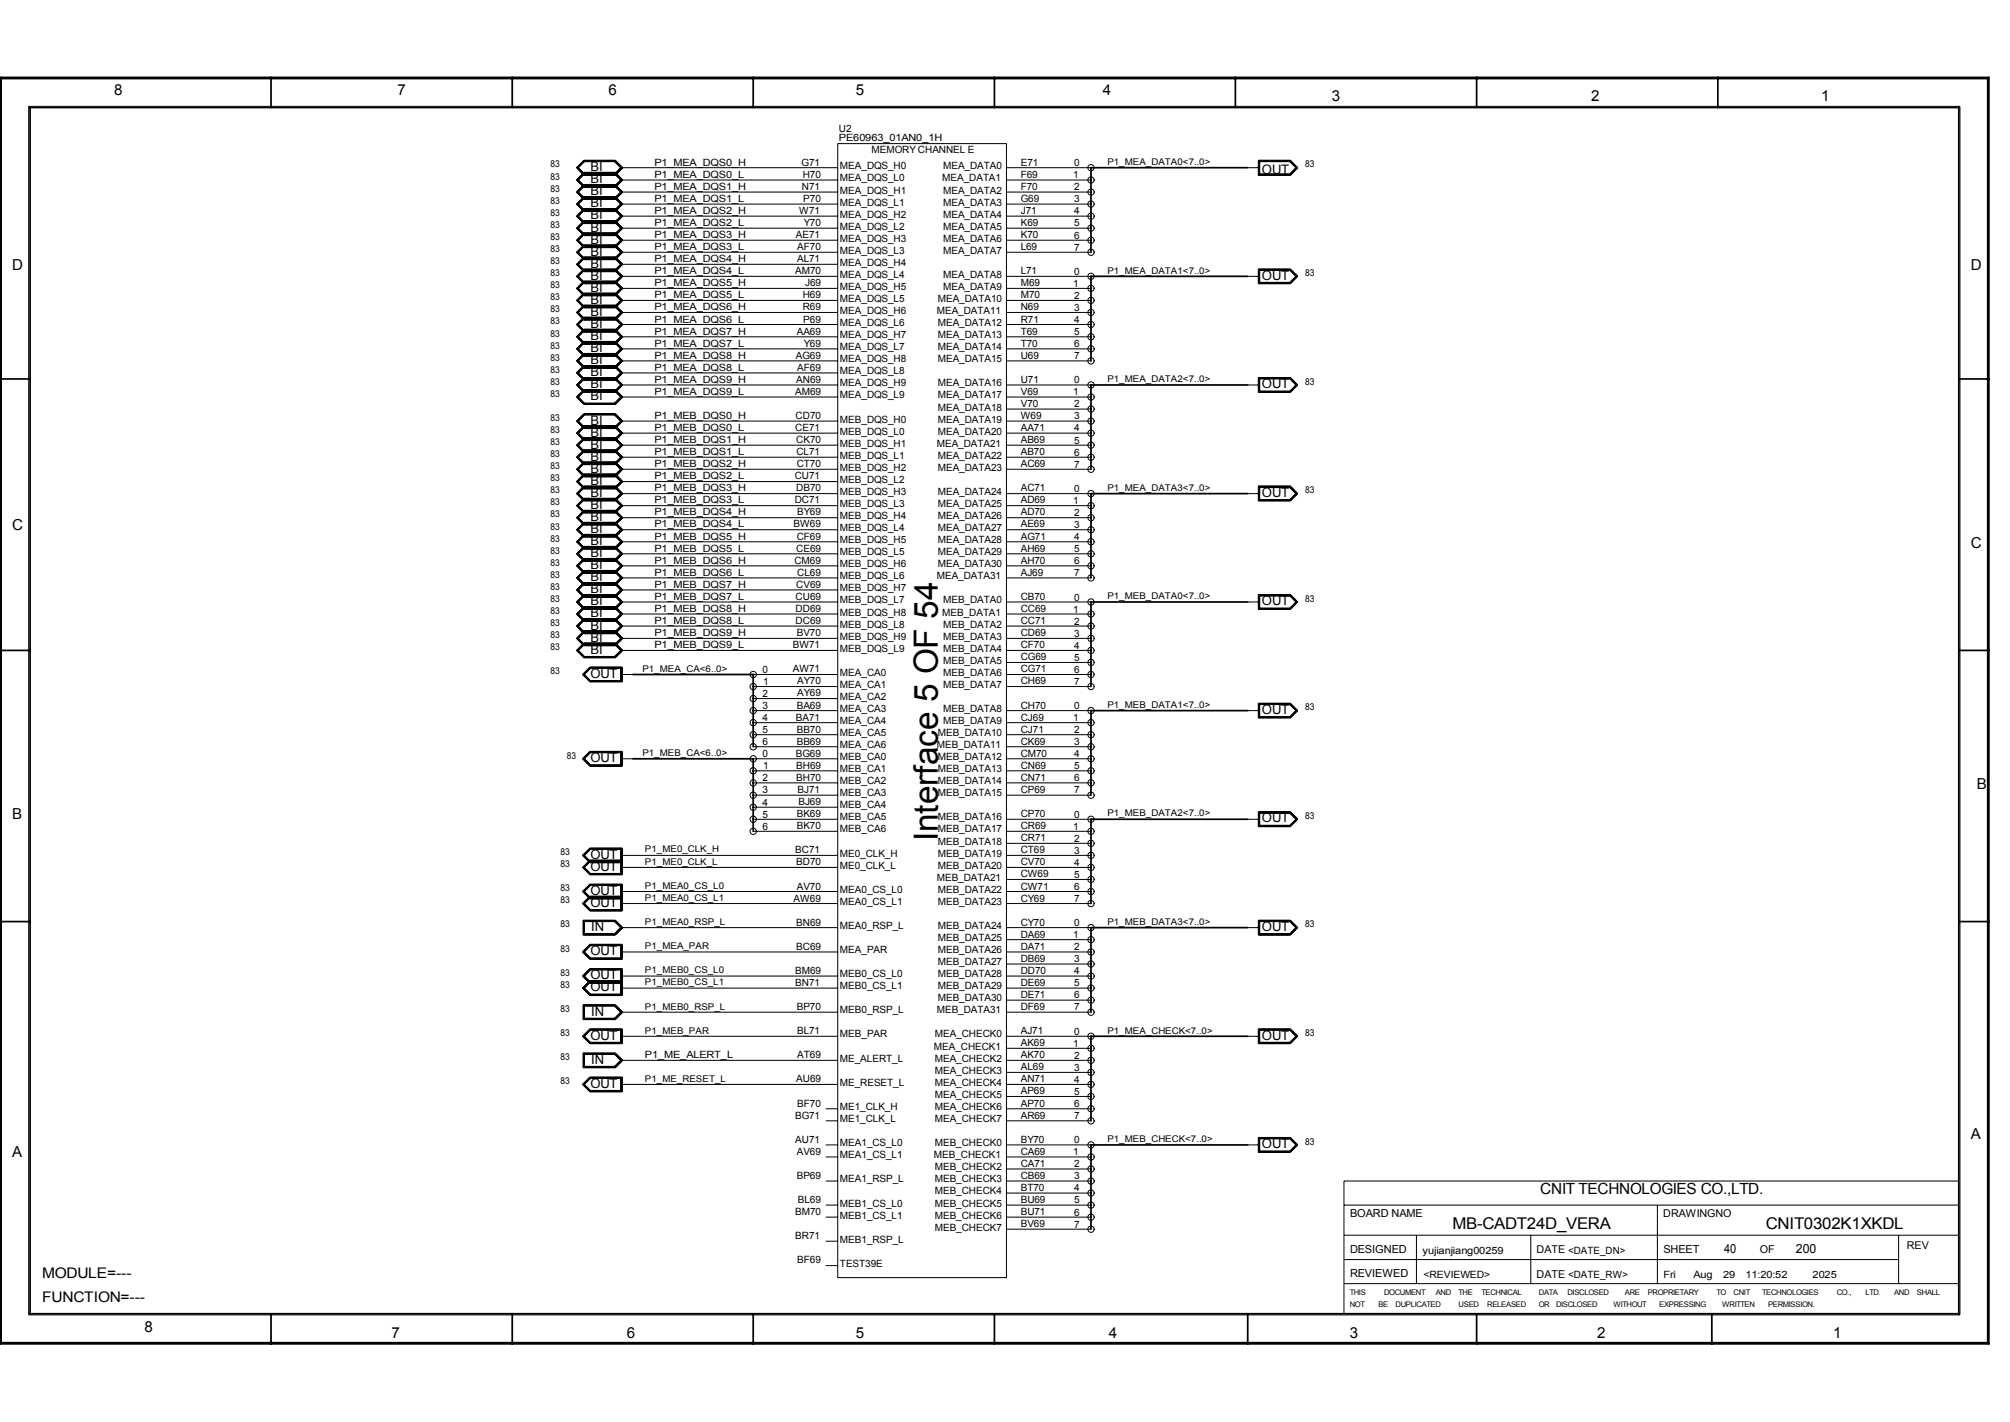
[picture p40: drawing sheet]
<svg xmlns="http://www.w3.org/2000/svg" width="297mm" height="210mm" viewBox="0 0 297 210" stroke-linecap="round" stroke-linejoin="round" font-family="sans-serif">
<defs><g id="words">
<text font-size="4.9" x="138.6" y="124.2" transform="rotate(-90 138.6 124.2)">Interface 5 OF 54</text>
<g font-size="2.4">
<text x="214.6" y="181.5">MB-CADT24D_VERA</text>
<text x="260.9" y="181.5">CNIT0302K1XKDL</text>
</g>
<text font-size="2.3" x="227.6" y="176.3">CNIT TECHNOLOGIES CO.,LTD.</text>
<g font-size="2.2">
<text x="16.9" y="14.1">8</text>
<text x="58.8" y="14.1">7</text>
<text x="89.9" y="14.1">6</text>
<text x="126.4" y="14.1">5</text>
<text x="163" y="14.1">4</text>
<text x="196.8" y="15">3</text>
<text x="235.1" y="15">2</text>
<text x="269.1" y="15">1</text>
<text x="1.8" y="39.9">D</text>
<text x="291.2" y="39.9">D</text>
<text x="1.8" y="78.2">C</text>
<text x="291.2" y="80.9">C</text>
<text x="292.1" y="116.5">B</text>
<text x="1.8" y="121">B</text>
<text x="1.8" y="170.8">A</text>
<text x="291.2" y="168.2">A</text>
<text x="6.2" y="188.7">MODULE=---</text>
<text x="6.2" y="192.2">FUNCTION=---</text>
<text x="21.3" y="196.6">8</text>
<text x="57.9" y="197.5">7</text>
<text x="92.6" y="197.5">6</text>
<text x="126.4" y="197.5">5</text>
<text x="163.9" y="197.5">4</text>
<text x="199.5" y="197.5">3</text>
<text x="236" y="197.5">2</text>
<text x="270.9" y="197.5">1</text>
</g>
<g font-size="1.9">
<text x="87.2" y="27.1">BI</text>
<text x="87.2" y="25.3">BI</text>
<text x="87.2" y="28.8">BI</text>
<text x="186.5" y="25.7">OUT</text>
<text x="87.2" y="34.2">BI</text>
<text x="87.2" y="30.6">BI</text>
<text x="87.2" y="32.4">BI</text>
<text x="87.2" y="36">BI</text>
<text x="87.2" y="37.8">BI</text>
<text x="87.2" y="41.3">BI</text>
<text x="87.2" y="39.5">BI</text>
<text x="186.5" y="41.3">OUT</text>
<text x="87.2" y="44.9">BI</text>
<text x="87.2" y="43.1">BI</text>
<text x="87.2" y="46.7">BI</text>
<text x="87.2" y="52">BI</text>
<text x="87.2" y="48.4">BI</text>
<text x="87.2" y="50.2">BI</text>
<text x="87.2" y="53.8">BI</text>
<text x="87.2" y="59.1">BI</text>
<text x="87.2" y="55.5">BI</text>
<text x="87.2" y="57.4">BI</text>
<text x="186.5" y="57.4">OUT</text>
<text x="87.2" y="62.7">BI</text>
<text x="87.2" y="64.5">BI</text>
<text x="87.2" y="66.3">BI</text>
<text x="87.2" y="71.6">BI</text>
<text x="87.2" y="68">BI</text>
<text x="87.2" y="69.8">BI</text>
<text x="87.2" y="75.1">BI</text>
<text x="87.2" y="76.9">BI</text>
<text x="87.2" y="73.4">BI</text>
<text x="186.5" y="73.4">OUT</text>
<text x="87.2" y="82.3">BI</text>
<text x="87.2" y="78.7">BI</text>
<text x="87.2" y="80.5">BI</text>
<text x="87.2" y="89.4">BI</text>
<text x="87.2" y="85.9">BI</text>
<text x="87.2" y="84.1">BI</text>
<text x="87.2" y="87.6">BI</text>
<text x="186.5" y="89.4">OUT</text>
<text x="87.2" y="93">BI</text>
<text x="87.2" y="91.2">BI</text>
<text x="87.2" y="94.7">BI</text>
<text x="87.2" y="96.5">BI</text>
<text x="87.2" y="100.1">OUT</text>
<text x="186.5" y="105.5">OUT</text>
<text x="87.2" y="112.6">OUT</text>
<text x="186.5" y="121.5">OUT</text>
<text x="87.2" y="128.6">OUT</text>
<text x="87.2" y="126.8">OUT</text>
<text x="87.2" y="133.9">OUT</text>
<text x="87.2" y="132.2">OUT</text>
<text x="87.4" y="137.5">IN</text>
<text x="186.5" y="137.5">OUT</text>
<text x="87.2" y="141.1">OUT</text>
<text x="87.2" y="146.4">OUT</text>
<text x="87.2" y="144.6">OUT</text>
<text x="87.4" y="150">IN</text>
<text x="87.2" y="153.5">OUT</text>
<text x="186.5" y="153.5">OUT</text>
<text x="87.2" y="160.7">OUT</text>
<text x="87.4" y="157.1">IN</text>
<text x="186.5" y="169.5">OUT</text>
<text x="254.7" y="185">40</text>
<text x="265.4" y="185">200</text>
</g>
<g font-size="1.6">
<text x="199.5" y="179.7">BOARD NAME</text>
<text x="245.8" y="179.7">DRAWINGNO</text>
<text x="199.5" y="185.1">DESIGNED</text>
<text x="227.1" y="185.1">DATE &lt;DATE_DN&gt;</text>
<text x="245.8" y="185">SHEET</text>
<text x="260" y="185.1">OF</text>
<text x="281.7" y="184.4">REV</text>
<text x="199.5" y="188.6">REVIEWED</text>
<text x="227.1" y="188.7">DATE &lt;DATE_RW&gt;</text>
</g>
<g font-size="1.5">
<text x="123.9" y="19.4">U2</text>
<text x="124" y="20.8">PE60963_01AN0_1H</text>
<text x="128.8" y="22.5">MEMORY CHANNEL E</text>
<text x="96.7" y="28">P1_MEA_DQS1_H</text>
<text x="96.7" y="29.8">P1_MEA_DQS1_L</text>
<text x="96.7" y="26.3">P1_MEA_DQS0_L</text>
<text x="96.7" y="24.5">P1_MEA_DQS0_H</text>
<text x="118.4" y="24.5">G71</text>
<text x="118.5" y="28">N71</text>
<text x="118.6" y="26.3">H70</text>
<text x="118.7" y="29.8">P70</text>
<text x="124.1" y="28.6">MEA_DQS_H1</text>
<text x="124.1" y="26.8">MEA_DQS_L0</text>
<text x="124.1" y="25">MEA_DQS_H0</text>
<text x="139.2" y="26.8">MEA_DATA1</text>
<text x="139.4" y="28.6">MEA_DATA2</text>
<text x="139.4" y="25">MEA_DATA0</text>
<text x="150.8" y="24.5">E71</text>
<text x="150.8" y="26.3">F69</text>
<text x="150.8" y="28">F70</text>
<text x="150.8" y="29.8">G69</text>
<text x="158.6" y="26.3">1</text>
<text x="158.7" y="29.9">3</text>
<text x="158.7" y="24.6">0</text>
<text x="158.7" y="28.1">2</text>
<text x="96.7" y="35.2">P1_MEA_DQS3_H</text>
<text x="96.7" y="33.4">P1_MEA_DQS2_L</text>
<text x="96.7" y="31.6">P1_MEA_DQS2_H</text>
<text x="117.6" y="35.2">AE71</text>
<text x="118.1" y="31.6">W71</text>
<text x="118.8" y="33.4">Y70</text>
<text x="124.1" y="35.7">MEA_DQS_H3</text>
<text x="124.1" y="33.9">MEA_DQS_L2</text>
<text x="124.1" y="32.1">MEA_DQS_H2</text>
<text x="124.1" y="30.4">MEA_DQS_L1</text>
<text x="139.4" y="35.7">MEA_DATA6</text>
<text x="139.4" y="33.9">MEA_DATA5</text>
<text x="139.4" y="32.1">MEA_DATA4</text>
<text x="139.4" y="30.4">MEA_DATA3</text>
<text x="150.8" y="31.6">J71</text>
<text x="150.8" y="33.4">K69</text>
<text x="150.8" y="35.2">K70</text>
<text x="158.7" y="35.2">6</text>
<text x="158.7" y="33.4">5</text>
<text x="158.7" y="31.7">4</text>
<text x="96.7" y="40.5">P1_MEA_DQS4_L</text>
<text x="96.7" y="38.7">P1_MEA_DQS4_H</text>
<text x="96.7" y="37">P1_MEA_DQS3_L</text>
<text x="117.5" y="40.5">AM70</text>
<text x="117.8" y="38.7">AL71</text>
<text x="117.8" y="37">AF70</text>
<text x="124.1" y="41">MEA_DQS_L4</text>
<text x="124.1" y="39.2">MEA_DQS_H4</text>
<text x="124.1" y="37.5">MEA_DQS_L3</text>
<text x="139.4" y="41">MEA_DATA8</text>
<text x="139.4" y="37.5">MEA_DATA7</text>
<text x="150.8" y="37">L69</text>
<text x="150.8" y="40.5">L71</text>
<text x="158.7" y="40.6">0</text>
<text x="158.7" y="37">7</text>
<text x="96.7" y="44.1">P1_MEA_DQS5_L</text>
<text x="96.7" y="45.9">P1_MEA_DQS6_H</text>
<text x="96.7" y="42.3">P1_MEA_DQS5_H</text>
<text x="96.7" y="47.6">P1_MEA_DQS6_L</text>
<text x="118.6" y="44.1">H69</text>
<text x="118.6" y="45.9">R69</text>
<text x="118.7" y="47.6">P69</text>
<text x="119" y="42.3">J69</text>
<text x="124.1" y="46.4">MEA_DQS_H6</text>
<text x="124.1" y="44.6">MEA_DQS_L5</text>
<text x="124.1" y="42.8">MEA_DQS_H5</text>
<text x="138.4" y="46.4">MEA_DATA11</text>
<text x="138.6" y="44.6">MEA_DATA10</text>
<text x="139.4" y="42.8">MEA_DATA9</text>
<text x="150.8" y="42.3">M69</text>
<text x="150.8" y="44.1">M70</text>
<text x="150.8" y="45.9">N69</text>
<text x="150.8" y="47.6">R71</text>
<text x="158.6" y="42.4">1</text>
<text x="158.7" y="47.7">4</text>
<text x="158.7" y="45.9">3</text>
<text x="158.7" y="44.2">2</text>
<text x="96.7" y="53">P1_MEA_DQS8_H</text>
<text x="96.7" y="51.2">P1_MEA_DQS7_L</text>
<text x="96.7" y="49.4">P1_MEA_DQS7_H</text>
<text x="117.6" y="53">AG69</text>
<text x="117.7" y="49.4">AA69</text>
<text x="118.8" y="51.2">Y69</text>
<text x="124.1" y="53.5">MEA_DQS_H8</text>
<text x="124.1" y="51.7">MEA_DQS_L7</text>
<text x="124.1" y="50">MEA_DQS_H7</text>
<text x="124.1" y="48.2">MEA_DQS_L6</text>
<text x="138.6" y="53.5">MEA_DATA15</text>
<text x="138.6" y="51.7">MEA_DATA14</text>
<text x="138.6" y="50">MEA_DATA13</text>
<text x="138.6" y="48.2">MEA_DATA12</text>
<text x="150.8" y="49.4">T69</text>
<text x="150.8" y="51.2">T70</text>
<text x="150.8" y="53">U69</text>
<text x="158.7" y="53">7</text>
<text x="158.7" y="51.3">6</text>
<text x="158.7" y="49.5">5</text>
<text x="96.7" y="58.3">P1_MEA_DQS9_L</text>
<text x="96.7" y="56.5">P1_MEA_DQS9_H</text>
<text x="96.7" y="54.7">P1_MEA_DQS8_L</text>
<text x="117.5" y="58.3">AM69</text>
<text x="117.6" y="56.5">AN69</text>
<text x="117.8" y="54.7">AF69</text>
<text x="124.1" y="58.8">MEA_DQS_L9</text>
<text x="124.1" y="57.1">MEA_DQS_H9</text>
<text x="124.1" y="55.3">MEA_DQS_L8</text>
<text x="138.6" y="58.8">MEA_DATA17</text>
<text x="138.6" y="57.1">MEA_DATA16</text>
<text x="150.8" y="56.5">U71</text>
<text x="150.8" y="58.3">V69</text>
<text x="158.6" y="58.4">1</text>
<text x="158.7" y="56.6">0</text>
<text x="96.7" y="61.9">P1_MEB_DQS0_H</text>
<text x="96.7" y="65.5">P1_MEB_DQS1_H</text>
<text x="96.7" y="63.7">P1_MEB_DQS0_L</text>
<text x="117.5" y="63.7">CE71</text>
<text x="117.6" y="61.9">CD70</text>
<text x="117.6" y="65.5">CK70</text>
<text x="124.1" y="66">MEB_DQS_H1</text>
<text x="124.1" y="64.2">MEB_DQS_L0</text>
<text x="124.1" y="62.4">MEB_DQS_H0</text>
<text x="138.4" y="66">MEA_DATA21</text>
<text x="138.6" y="64.2">MEA_DATA20</text>
<text x="138.6" y="62.4">MEA_DATA19</text>
<text x="138.6" y="60.6">MEA_DATA18</text>
<text x="150.8" y="60.1">V70</text>
<text x="150.8" y="61.9">W69</text>
<text x="150.8" y="63.7">AA71</text>
<text x="150.8" y="65.5">AB69</text>
<text x="158.7" y="65.5">5</text>
<text x="158.7" y="63.7">4</text>
<text x="158.7" y="61.9">3</text>
<text x="158.7" y="60.2">2</text>
<text x="96.7" y="70.8">P1_MEB_DQS2_L</text>
<text x="96.7" y="69">P1_MEB_DQS2_H</text>
<text x="96.7" y="67.2">P1_MEB_DQS1_L</text>
<text x="117.4" y="70.8">CU71</text>
<text x="117.7" y="67.2">CL71</text>
<text x="117.7" y="69">CT70</text>
<text x="124.1" y="71.3">MEB_DQS_L2</text>
<text x="124.1" y="69.6">MEB_DQS_H2</text>
<text x="124.1" y="67.8">MEB_DQS_L1</text>
<text x="138.6" y="69.6">MEA_DATA23</text>
<text x="138.6" y="67.8">MEA_DATA22</text>
<text x="150.8" y="67.2">AB70</text>
<text x="150.8" y="69">AC69</text>
<text x="158.7" y="69.1">7</text>
<text x="158.7" y="67.3">6</text>
<text x="96.7" y="76.1">P1_MEB_DQS4_H</text>
<text x="96.7" y="77.9">P1_MEB_DQS4_L</text>
<text x="96.7" y="74.3">P1_MEB_DQS3_L</text>
<text x="96.7" y="72.6">P1_MEB_DQS3_H</text>
<text x="117.3" y="77.9">BW69</text>
<text x="117.4" y="74.3">DC71</text>
<text x="117.6" y="72.6">DB70</text>
<text x="117.8" y="76.1">BY69</text>
<text x="124.1" y="76.7">MEB_DQS_H4</text>
<text x="124.1" y="74.9">MEB_DQS_L3</text>
<text x="124.1" y="73.1">MEB_DQS_H3</text>
<text x="138.6" y="76.7">MEA_DATA26</text>
<text x="138.6" y="74.9">MEA_DATA25</text>
<text x="138.6" y="73.1">MEA_DATA24</text>
<text x="150.8" y="72.6">AC71</text>
<text x="150.8" y="74.3">AD69</text>
<text x="150.8" y="76.1">AD70</text>
<text x="150.8" y="77.9">AE69</text>
<text x="158.6" y="74.4">1</text>
<text x="158.7" y="78">3</text>
<text x="158.7" y="76.2">2</text>
<text x="158.7" y="72.6">0</text>
<text x="96.7" y="83.3">P1_MEB_DQS6_H</text>
<text x="96.7" y="81.5">P1_MEB_DQS5_L</text>
<text x="96.7" y="79.7">P1_MEB_DQS5_H</text>
<text x="117.4" y="83.3">CM69</text>
<text x="117.6" y="81.5">CE69</text>
<text x="117.7" y="79.7">CF69</text>
<text x="124.1" y="83.8">MEB_DQS_H6</text>
<text x="124.1" y="82">MEB_DQS_L5</text>
<text x="124.1" y="80.2">MEB_DQS_H5</text>
<text x="124.1" y="78.4">MEB_DQS_L4</text>
<text x="138.6" y="83.8">MEA_DATA30</text>
<text x="138.6" y="82">MEA_DATA29</text>
<text x="138.6" y="80.2">MEA_DATA28</text>
<text x="138.6" y="78.4">MEA_DATA27</text>
<text x="150.8" y="79.7">AG71</text>
<text x="150.8" y="81.5">AH69</text>
<text x="150.8" y="83.3">AH70</text>
<text x="158.7" y="83.3">6</text>
<text x="158.7" y="81.5">5</text>
<text x="158.7" y="79.8">4</text>
<text x="96.7" y="88.6">P1_MEB_DQS7_L</text>
<text x="96.7" y="86.8">P1_MEB_DQS7_H</text>
<text x="96.7" y="85.1">P1_MEB_DQS6_L</text>
<text x="117.6" y="88.6">CU69</text>
<text x="117.6" y="86.8">CV69</text>
<text x="117.8" y="85.1">CL69</text>
<text x="124.1" y="89.1">MEB_DQS_L7</text>
<text x="124.1" y="87.3">MEB_DQS_H7</text>
<text x="124.1" y="85.6">MEB_DQS_L6</text>
<text x="138.4" y="85.6">MEA_DATA31</text>
<text x="139.4" y="89.1">MEB_DATA0</text>
<text x="150.8" y="85.1">AJ69</text>
<text x="150.8" y="88.6">CB70</text>
<text x="158.7" y="88.7">0</text>
<text x="158.7" y="85.1">7</text>
<text x="96.7" y="92.2">P1_MEB_DQS8_L</text>
<text x="96.7" y="93.9">P1_MEB_DQS9_H</text>
<text x="96.7" y="90.4">P1_MEB_DQS8_H</text>
<text x="96.7" y="95.7">P1_MEB_DQS9_L</text>
<text x="117.1" y="95.7">BW71</text>
<text x="117.6" y="90.4">DD69</text>
<text x="117.6" y="92.2">DC69</text>
<text x="117.7" y="93.9">BV70</text>
<text x="124.1" y="94.5">MEB_DQS_H9</text>
<text x="124.1" y="92.7">MEB_DQS_L8</text>
<text x="124.1" y="90.9">MEB_DQS_H8</text>
<text x="139.2" y="90.9">MEB_DATA1</text>
<text x="139.4" y="94.5">MEB_DATA3</text>
<text x="139.4" y="92.7">MEB_DATA2</text>
<text x="150.8" y="90.4">CC69</text>
<text x="150.8" y="92.2">CC71</text>
<text x="150.8" y="93.9">CD69</text>
<text x="150.8" y="95.7">CF70</text>
<text x="158.6" y="90.5">1</text>
<text x="158.7" y="95.8">4</text>
<text x="158.7" y="94">3</text>
<text x="158.7" y="92.2">2</text>
<text x="112.6" y="99.4">0</text>
<text x="112.8" y="101.1">1</text>
<text x="117.1" y="99.3">AW71</text>
<text x="117.8" y="101.1">AY70</text>
<text x="124.1" y="101.6">MEA_CA1</text>
<text x="124.1" y="99.8">MEA_CA0</text>
<text x="124.1" y="96.3">MEB_DQS_L9</text>
<text x="139.4" y="101.6">MEB_DATA7</text>
<text x="139.4" y="99.8">MEB_DATA6</text>
<text x="139.4" y="98">MEB_DATA5</text>
<text x="139.4" y="96.3">MEB_DATA4</text>
<text x="150.8" y="97.5">CG69</text>
<text x="150.8" y="99.3">CG71</text>
<text x="150.8" y="101.1">CH69</text>
<text x="158.7" y="101.1">7</text>
<text x="158.7" y="99.4">6</text>
<text x="158.7" y="97.6">5</text>
<text x="112.6" y="106.5">4</text>
<text x="112.6" y="104.7">3</text>
<text x="112.6" y="102.9">2</text>
<text x="117.6" y="106.4">BA71</text>
<text x="117.7" y="104.7">BA69</text>
<text x="117.8" y="102.8">AY69</text>
<text x="124.1" y="106.9">MEA_CA4</text>
<text x="124.1" y="105.1">MEA_CA3</text>
<text x="124.1" y="103.4">MEA_CA2</text>
<text x="139.4" y="106.9">MEB_DATA9</text>
<text x="139.4" y="105.1">MEB_DATA8</text>
<text x="150.8" y="104.7">CH70</text>
<text x="150.8" y="106.4">CJ69</text>
<text x="158.6" y="106.5">1</text>
<text x="158.7" y="104.7">0</text>
<text x="112.6" y="111.8">0</text>
<text x="112.6" y="110">6</text>
<text x="112.6" y="108.2">5</text>
<text x="112.8" y="113.6">1</text>
<text x="117.6" y="111.8">BG69</text>
<text x="117.6" y="113.5">BH69</text>
<text x="117.7" y="108.2">BB70</text>
<text x="117.7" y="110">BB69</text>
<text x="124.1" y="112.3">MEB_CA0</text>
<text x="124.1" y="110.5">MEA_CA6</text>
<text x="124.1" y="108.7">MEA_CA5</text>
<text x="138.4" y="110.5">MEB_DATA11</text>
<text x="138.6" y="112.3">MEB_DATA12</text>
<text x="138.6" y="108.7">MEB_DATA10</text>
<text x="150.8" y="108.2">CJ71</text>
<text x="150.8" y="110">CK69</text>
<text x="150.8" y="111.8">CM70</text>
<text x="150.8" y="113.5">CN69</text>
<text x="158.7" y="113.6">5</text>
<text x="158.7" y="111.8">4</text>
<text x="158.7" y="108.2">2</text>
<text x="158.7" y="110">3</text>
<text x="112.6" y="119">4</text>
<text x="112.6" y="117.2">3</text>
<text x="112.6" y="115.4">2</text>
<text x="117.6" y="115.3">BH70</text>
<text x="117.9" y="117.1">BJ71</text>
<text x="118" y="118.9">BJ69</text>
<text x="124.1" y="119.4">MEB_CA4</text>
<text x="124.1" y="117.6">MEB_CA3</text>
<text x="124.1" y="115.8">MEB_CA2</text>
<text x="124.1" y="114">MEB_CA1</text>
<text x="138.6" y="117.6">MEB_DATA15</text>
<text x="138.6" y="115.8">MEB_DATA14</text>
<text x="138.6" y="114">MEB_DATA13</text>
<text x="150.8" y="115.3">CN71</text>
<text x="150.8" y="117.1">CP69</text>
<text x="158.7" y="117.2">7</text>
<text x="158.7" y="115.4">6</text>
<text x="112.6" y="122.5">6</text>
<text x="112.6" y="120.7">5</text>
<text x="117.5" y="126">BC71</text>
<text x="117.7" y="120.7">BK69</text>
<text x="117.7" y="122.4">BK70</text>
<text x="124.1" y="122.9">MEB_CA6</text>
<text x="124.1" y="121.2">MEB_CA5</text>
<text x="138.6" y="124.7">MEB_DATA18</text>
<text x="138.6" y="122.9">MEB_DATA17</text>
<text x="138.6" y="121.2">MEB_DATA16</text>
<text x="150.8" y="120.7">CP70</text>
<text x="150.8" y="122.4">CR69</text>
<text x="150.8" y="124.2">CR71</text>
<text x="150.8" y="126">CT69</text>
<text x="158.6" y="122.5">1</text>
<text x="158.7" y="124.3">2</text>
<text x="158.7" y="120.7">0</text>
<text x="117.6" y="127.8">BD70</text>
<text x="117.7" y="131.4">AV70</text>
<text x="124.1" y="131.9">MEA0_CS_L0</text>
<text x="124.1" y="128.3">ME0_CLK_L</text>
<text x="124.1" y="126.5">ME0_CLK_H</text>
<text x="138.4" y="130.1">MEB_DATA21</text>
<text x="138.6" y="131.9">MEB_DATA22</text>
<text x="138.6" y="128.3">MEB_DATA20</text>
<text x="138.6" y="126.5">MEB_DATA19</text>
<text x="150.8" y="127.8">CV70</text>
<text x="150.8" y="129.6">CW69</text>
<text x="150.8" y="131.4">CW71</text>
<text x="158.7" y="131.4">6</text>
<text x="158.7" y="129.6">5</text>
<text x="158.7" y="127.8">4</text>
<text x="158.7" y="126.1">3</text>
<text x="117.3" y="133.1">AW69</text>
<text x="117.6" y="136.7">BN69</text>
<text x="124.1" y="137.2">MEA0_RSP_L</text>
<text x="124.1" y="133.6">MEA0_CS_L1</text>
<text x="138.6" y="137.2">MEB_DATA24</text>
<text x="138.6" y="133.6">MEB_DATA23</text>
<text x="150.8" y="133.1">CY69</text>
<text x="150.8" y="136.7">CY70</text>
<text x="158.7" y="136.8">0</text>
<text x="158.7" y="133.2">7</text>
<text x="117.5" y="143.8">BM69</text>
<text x="117.6" y="140.3">BC69</text>
<text x="124.1" y="140.8">MEA_PAR</text>
<text x="138.6" y="142.5">MEB_DATA27</text>
<text x="138.6" y="140.8">MEB_DATA26</text>
<text x="138.6" y="139">MEB_DATA25</text>
<text x="150.8" y="138.5">DA69</text>
<text x="150.8" y="140.3">DA71</text>
<text x="150.8" y="142">DB69</text>
<text x="150.8" y="143.8">DD70</text>
<text x="158.6" y="138.6">1</text>
<text x="158.7" y="143.9">4</text>
<text x="158.7" y="140.3">2</text>
<text x="158.7" y="142.1">3</text>
<text x="117.5" y="145.6">BN71</text>
<text x="117.7" y="149.2">BP70</text>
<text x="124.1" y="149.7">MEB0_RSP_L</text>
<text x="124.1" y="146.1">MEB0_CS_L1</text>
<text x="124.1" y="144.3">MEB0_CS_L0</text>
<text x="138.4" y="149.7">MEB_DATA31</text>
<text x="138.6" y="147.9">MEB_DATA30</text>
<text x="138.6" y="146.1">MEB_DATA29</text>
<text x="138.6" y="144.3">MEB_DATA28</text>
<text x="150.8" y="145.6">DE69</text>
<text x="150.8" y="147.4">DE71</text>
<text x="150.8" y="149.2">DF69</text>
<text x="158.7" y="149.2">7</text>
<text x="158.7" y="147.4">6</text>
<text x="158.7" y="145.7">5</text>
<text x="117.8" y="152.7">BL71</text>
<text x="124.1" y="153.2">MEB_PAR</text>
<text x="138" y="155">MEA_CHECK1</text>
<text x="138.1" y="153.2">MEA_CHECK0</text>
<text x="150.8" y="152.7">AJ71</text>
<text x="150.8" y="154.5">AK69</text>
<text x="158.6" y="154.6">1</text>
<text x="158.7" y="152.8">0</text>
<text x="95.3" y="156.3">P1_ME_ALERT_L</text>
<text x="117.6" y="159.9">AU69</text>
<text x="117.8" y="156.3">AT69</text>
<text x="124.1" y="160.4">ME_RESET_L</text>
<text x="124.1" y="156.8">ME_ALERT_L</text>
<text x="138.1" y="160.4">MEA_CHECK4</text>
<text x="138.1" y="158.6">MEA_CHECK3</text>
<text x="138.1" y="156.8">MEA_CHECK2</text>
<text x="150.8" y="156.3">AK70</text>
<text x="150.8" y="158.1">AL69</text>
<text x="150.8" y="159.9">AN71</text>
<text x="150.8" y="161.6">AP69</text>
<text x="158.7" y="161.7">5</text>
<text x="158.7" y="159.9">4</text>
<text x="158.7" y="158.2">3</text>
<text x="158.7" y="156.4">2</text>
<text x="117.5" y="165.2">BG71</text>
<text x="117.8" y="163.4">BF70</text>
<text x="124.1" y="165.7">ME1_CLK_L</text>
<text x="124.1" y="163.9">ME1_CLK_H</text>
<text x="138.1" y="165.7">MEA_CHECK7</text>
<text x="138.1" y="163.9">MEA_CHECK6</text>
<text x="138.1" y="162.1">MEA_CHECK5</text>
<text x="150.8" y="163.4">AP70</text>
<text x="150.8" y="165.2">AR69</text>
<text x="158.7" y="165.3">7</text>
<text x="158.7" y="163.5">6</text>
<text x="117.5" y="168.7">AU71</text>
<text x="117.7" y="170.5">AV69</text>
<text x="124.1" y="171">MEA1_CS_L1</text>
<text x="124.1" y="169.3">MEA1_CS_L0</text>
<text x="138" y="171">MEB_CHECK1</text>
<text x="138.1" y="172.8">MEB_CHECK2</text>
<text x="138.1" y="169.3">MEB_CHECK0</text>
<text x="150.8" y="168.7">BY70</text>
<text x="150.8" y="170.5">CA69</text>
<text x="150.8" y="172.3">CA71</text>
<text x="158.6" y="170.6">1</text>
<text x="158.7" y="172.4">2</text>
<text x="158.7" y="168.8">0</text>
<text x="117.5" y="179.5">BM70</text>
<text x="117.7" y="174.1">BP69</text>
<text x="117.9" y="177.7">BL69</text>
<text x="124.1" y="180">MEB1_CS_L1</text>
<text x="124.1" y="178.2">MEB1_CS_L0</text>
<text x="124.1" y="174.6">MEA1_RSP_L</text>
<text x="138.1" y="180">MEB_CHECK6</text>
<text x="138.1" y="178.2">MEB_CHECK5</text>
<text x="138.1" y="176.4">MEB_CHECK4</text>
<text x="138.1" y="174.6">MEB_CHECK3</text>
<text x="150.8" y="174.1">CB69</text>
<text x="150.8" y="175.9">BT70</text>
<text x="150.8" y="177.7">BU69</text>
<text x="150.8" y="179.5">BU71</text>
<text x="158.7" y="179.5">6</text>
<text x="158.7" y="177.7">5</text>
<text x="158.7" y="175.9">4</text>
<text x="158.7" y="174.2">3</text>
<text x="117.5" y="183">BR71</text>
<text x="124.1" y="183.5">MEB1_RSP_L</text>
<text x="138.1" y="181.7">MEB_CHECK7</text>
<text x="150.8" y="181.2">BV69</text>
<text x="158.7" y="181.3">7</text>
<text x="210.2" y="185.1">yujianjiang00259</text>
<text x="117.8" y="186.6">BF69</text>
<text x="124.1" y="187.1">TEST39E</text>
<text x="210.3" y="188.7">&lt;REVIEWED&gt;</text>
<text x="245.8" y="188.7">Fri</text>
<text x="250.2" y="188.7">Aug</text>
<text x="254.6" y="188.7">29</text>
<text x="257.9" y="188.7">11:20:52</text>
<text x="267.8" y="188.7">2025</text>
</g>
<g font-size="1.4">
<text x="81.4" y="26.6">83</text>
<text x="81.4" y="24.7">83</text>
<text x="81.4" y="28.3">83</text>
<text x="163.6" y="24.4">P1_MEA_DATA0&lt;7..0&gt;</text>
<text x="192.9" y="24.7">83</text>
<text x="81.4" y="33.7">83</text>
<text x="81.4" y="30.1">83</text>
<text x="81.4" y="31.9">83</text>
<text x="81.4" y="35.4">83</text>
<text x="81.4" y="37.2">83</text>
<text x="81.4" y="40.8">83</text>
<text x="81.4" y="39">83</text>
<text x="163.6" y="40.4">P1_MEA_DATA1&lt;7..0&gt;</text>
<text x="192.9" y="40.8">83</text>
<text x="81.4" y="44.3">83</text>
<text x="81.4" y="47.9">83</text>
<text x="81.4" y="46.1">83</text>
<text x="81.4" y="42.6">83</text>
<text x="81.4" y="49.7">83</text>
<text x="81.4" y="51.5">83</text>
<text x="81.4" y="53.3">83</text>
<text x="81.4" y="58.6">83</text>
<text x="81.4" y="55">83</text>
<text x="81.4" y="56.8">83</text>
<text x="163.6" y="56.4">P1_MEA_DATA2&lt;7..0&gt;</text>
<text x="192.9" y="56.8">83</text>
<text x="81.4" y="62.2">83</text>
<text x="81.4" y="65.7">83</text>
<text x="81.4" y="63.9">83</text>
<text x="81.4" y="71.1">83</text>
<text x="81.4" y="67.5">83</text>
<text x="81.4" y="69.3">83</text>
<text x="81.4" y="74.6">83</text>
<text x="81.4" y="76.4">83</text>
<text x="81.4" y="72.9">83</text>
<text x="163.6" y="72.5">P1_MEA_DATA3&lt;7..0&gt;</text>
<text x="192.9" y="72.9">83</text>
<text x="81.4" y="81.8">83</text>
<text x="81.4" y="80">83</text>
<text x="81.4" y="83.5">83</text>
<text x="81.4" y="78.2">83</text>
<text x="81.4" y="88.9">83</text>
<text x="81.4" y="85.3">83</text>
<text x="81.4" y="87.1">83</text>
<text x="163.6" y="88.5">P1_MEB_DATA0&lt;7..0&gt;</text>
<text x="192.9" y="88.9">83</text>
<text x="81.4" y="92.4">83</text>
<text x="81.4" y="90.6">83</text>
<text x="81.4" y="94.2">83</text>
<text x="81.4" y="99.6">83</text>
<text x="81.4" y="96">83</text>
<text x="94.9" y="99.2">P1_MEA_CA&lt;6..0&gt;</text>
<text x="163.6" y="104.6">P1_MEB_DATA1&lt;7..0&gt;</text>
<text x="192.9" y="104.9">83</text>
<text x="83.7" y="112">83</text>
<text x="94.9" y="111.7">P1_MEB_CA&lt;6..0&gt;</text>
<text x="95.3" y="125.9">P1_ME0_CLK_H</text>
<text x="163.6" y="120.6">P1_MEB_DATA2&lt;7..0&gt;</text>
<text x="192.9" y="121">83</text>
<text x="82.8" y="131.6">83</text>
<text x="82.8" y="128.1">83</text>
<text x="82.8" y="126.3">83</text>
<text x="95.3" y="131.3">P1_MEA0_CS_L0</text>
<text x="95.3" y="127.7">P1_ME0_CLK_L</text>
<text x="82.8" y="137">83</text>
<text x="82.8" y="133.4">83</text>
<text x="95.3" y="136.6">P1_MEA0_RSP_L</text>
<text x="95.3" y="133.1">P1_MEA0_CS_L1</text>
<text x="163.6" y="136.6">P1_MEB_DATA3&lt;7..0&gt;</text>
<text x="192.9" y="137">83</text>
<text x="82.8" y="140.6">83</text>
<text x="95.3" y="140.2">P1_MEA_PAR</text>
<text x="95.3" y="143.7">P1_MEB0_CS_L0</text>
<text x="82.8" y="149.4">83</text>
<text x="82.8" y="144.1">83</text>
<text x="82.8" y="145.9">83</text>
<text x="95.3" y="149.1">P1_MEB0_RSP_L</text>
<text x="95.3" y="145.5">P1_MEB0_CS_L1</text>
<text x="82.8" y="153">83</text>
<text x="95.3" y="152.7">P1_MEB_PAR</text>
<text x="163.6" y="152.7">P1_MEA_CHECK&lt;7..0&gt;</text>
<text x="192.9" y="153">83</text>
<text x="82.8" y="160.1">83</text>
<text x="82.8" y="156.6">83</text>
<text x="95.3" y="159.8">P1_ME_RESET_L</text>
<text x="163.6" y="168.7">P1_MEB_CHECK&lt;7..0&gt;</text>
<text x="192.9" y="169">83</text>
</g>
<g font-size="1.1">
<text x="199.4" y="191.3">THIS</text>
<text x="204.5" y="191.3">DOCUMENT</text>
<text x="212.1" y="191.3">AND</text>
<text x="215.5" y="191.3">THE</text>
<text x="218.9" y="191.3">TECHNICAL</text>
<text x="227.4" y="191.3">DATA</text>
<text x="231.6" y="191.3">DISCLOSED</text>
<text x="240.1" y="191.3">ARE</text>
<text x="243.5" y="191.3">PROPRIETARY</text>
<text x="253.6" y="191.3">TO</text>
<text x="256.2" y="191.3">CNIT</text>
<text x="260.4" y="191.3">TECHNOLOGIES</text>
<text x="271.4" y="191.3">CO.,</text>
<text x="275.6" y="191.3">LTD.</text>
<text x="279.9" y="191.3">AND</text>
<text x="283.3" y="191.3">SHALL</text>
<text x="199.4" y="193.1">NOT</text>
<text x="203.7" y="193.1">BE</text>
<text x="206.2" y="193.1">DUPLICATED</text>
<text x="215.5" y="193.1">USED</text>
<text x="219.8" y="193.1">RELEASED</text>
<text x="227.4" y="193.1">OR</text>
<text x="229.9" y="193.1">DISCLOSED</text>
<text x="238.4" y="193.1">WITHOUT</text>
<text x="245.2" y="193.1">EXPRESSING</text>
<text x="254.5" y="193.1">WRITTEN</text>
<text x="261.2" y="193.1">PERMISSION.</text>
</g>
</g></defs>
<g fill="none" stroke="#000" stroke-width=".15">
<path d="M4.2 15.7h285.4v178.5h-285.4zM85.2 35.5l1.1-1.1h4.6l1.1 1.1-1.1 1.1h-4.6zM85.2 31.9l1.1-1.1h4.6l1.1 1.1-1.1 1.1h-4.6zM85.2 28.4l1.1-1.1h4.6l1.1 1.1-1.1 1.1h-4.6zM85.2 24.8l1.1-1.1h4.6l1.1 1.1-1.1 1.1h-4.6zM85.2 30.1l1.1-1.1h4.6l1.1 1.1-1.1 1.1h-4.6zM85.2 33.7l1.1-1.1h4.6l1.1 1.1-1.1 1.1h-4.6zM85.2 37.3l1.1-1.1h4.6l1.1 1.1-1.1 1.1h-4.6zM85.3 35.5l1-1h4.6l1 1-1 1h-4.6zM85.3 31.9l1-1h4.6l1 1-1 1h-4.6zM85.3 28.4l1-1.1h4.6l1 1.1-1 1h-4.6zM85.3 24.8l1-1.1h4.6l1 1.1-1 1h-4.6z"/>
<path d="M85.3 39l1-1h4.6l1 1-1 1.1h-4.6zM85.3 30.1l1-1h4.6l1 1-1 1.1h-4.6zM85.3 33.7l1-1.1h4.6l1 1.1-1 1h-4.6zM85.3 37.3l1-1.1h4.6l1 1.1-1 1h-4.6zM85.3 26.6l1-1.1h4.6l1 1.1-1 1h-4.6zM86.3 37.9h4.6l1.1 1.1-1.1 1.1h-4.6l-1.1-1.1zM86.3 25.4h4.6l1.1 1.2-1.1 1.1h-4.6l-1.1-1.1zM86.3 34.5h4.5l1 1-1 .9h-4.5l-.9-.9zM86.3 30.9h4.5l1 1-1 1h-4.5l-.9-1zM86.3 27.4h4.5l1 1-1 .9h-4.5l-.9-.9zM86.3 23.8h4.5l1 1-1 .9h-4.5l-.9-.9zM86.3 38.1h4.5l1 .9-1 1h-4.5l-.9-1z"/>
<path d="M86.3 39.8h4.5l1 1-1 1h-4.5l-.9-1zM86.3 29.2h4.5l1 .9-1 1h-4.5l-.9-1zM86.3 32.7h4.5l1 1-1 1h-4.5l-.9-1zM86.3 36.3h4.5l1 1-1 .9h-4.5l-.9-.9zM86.3 25.6h4.5l1 1-1 .9h-4.5l-.9-.9zM86.4 34.6h4.4M86.4 36.4h4.4M86.4 34.6l-.9 .9 .9 .9M86.4 31h4.4M86.4 32.8h4.4M86.4 31l-.9 .9 .9 .9M86.4 27.5h4.4"/>
<path d="M86.4 29.3h4.4M86.4 27.5l-.9 .9 .9 .9M86.4 25.7h4.4M86.4 38.1h4.4M86.4 39.9h4.4M86.4 38.1l-.9 .9 .9 .9M86.4 29.3l-.9 .8 .9 .9M86.4 32.8l-.9 .9 .9 .9M86.4 39.9l-.9 .9 .9 .9M86.4 36.4l-.9 .9 .9 .8M86.4 25.7l-.9 .9 .9 .9M90.8 34.6l.9 .9"/>
<path d="M90.8 31l.9 .9M90.8 27.5l.9 .9M90.8 38.1l.9 .9M90.8 29.3l.9 .8M90.8 32.8l.9 .9M90.8 39.9l.9 .9M90.8 36.4l.9 .9M90.8 25.7l.9 .9M91.7 30.1h32.1M91.7 33.7h32.1M91.7 37.3h32.1M91.7 35.5h32.1"/>
<path d="M91.7 35.5l-.9 .9M91.7 31.9h32.1M91.7 31.9l-.9 .9M91.7 28.4h32.1M91.7 28.4l-.9 .9M91.7 24.8h32.1M91.7 24.8l-.9-.9h-4.4l-.9 .9 .9 .9M91.7 24.8l-.9 .9M91.7 39h32.1M91.7 39l-.9 .9M91.7 30.1l-.9 .9M91.7 33.7l-.9 .9"/>
<path d="M91.7 37.3l-.9 .8M91.7 26.6h32.1M91.7 26.6l-.9 .9M123.8 21.2h24.9v167.5h-24.9zM148.7 30.1h12.5M148.7 33.7h12.5M148.7 37.3h12.5M148.7 35.5h12.5M148.7 31.9h12.5M148.7 28.4h12.5M148.7 24.8h12.5M148.7 26.6h12.5"/>
<path d="M184.4 24.8h1.7M185.9 23.7h4.8l1.1 1.1-1.1 1.1h-4.8zM185.9 39.7h4.8l1.1 1.1-1.1 1.1h-4.8zM186 23.7h4.6l1.1 1.1-1.1 1h-4.6zM186 39.8h4.6l1.1 1-1.1 1.1h-4.6zM186.1 23.8h4.5l1 1-1 .9h-4.5zM186.1 39.8h4.5l1 1-1 1h-4.5zM186.1 23.9h4.5l.9 .9-.9 .9h-4.5zM186.1 39.9h4.5l.9 .9-.9 .9h-4.5zM85.2 56.9l1.1-1.1h4.6l1.1 1.1-1.1 1.1h-4.6zM85.2 53.3l1.1-1.1h4.6l1.1 1.1-1.1 1.1h-4.6zM85.2 46.1l1.1-1.1h4.6l1.1 1.1-1.1 1.2h-4.6z"/>
<path d="M85.2 42.6l1.1-1.1h4.6l1.1 1.1-1.1 1.1h-4.6zM85.2 40.8l1.1-1.1h4.6l1.1 1.1-1.1 1.1h-4.6zM85.2 47.9l1.1-1.1h4.6l1.1 1.1-1.1 1.2h-4.6zM85.2 51.5l1.1-1.1h4.6l1.1 1.1-1.1 1.1h-4.6zM85.2 44.4l1.1-1.1h4.6l1.1 1.1-1.1 1.1h-4.6zM85.2 55.1l1.1-1.1h4.6l1.1 1.1-1.1 1.1h-4.6zM85.3 56.9l1-1.1h4.6l1 1.1-1 1h-4.6zM85.3 53.3l1-1.1h4.6l1 1.1-1 1h-4.6zM85.3 49.7l1-1h4.6l1 1-1 1.1h-4.6zM85.3 46.1l1-1h4.6l1 1-1 1.1h-4.6zM85.3 42.6l1-1h4.6l1 1-1 1h-4.6zM85.3 40.8l1-1h4.6l1 1-1 1.1h-4.6z"/>
<path d="M85.3 47.9l1-1h4.6l1 1-1 1.1h-4.6zM85.3 51.5l1-1h4.6l1 1-1 1h-4.6zM85.3 44.4l1-1.1h4.6l1 1.1-1 1h-4.6zM85.3 55.1l1-1.1h4.6l1 1.1-1 1h-4.6zM85.3 58.6l1-1h4.6l1 1-1 1h-4.6zM85.4 46.1l.9-.9h4.5l1 .9-1 1h-4.5zM85.4 47.9l.9-.9h4.5l1 .9-1 1h-4.5zM86.3 48.6h4.6l1.1 1.1-1.1 1.1h-4.6l-1.1-1.1zM86.3 57.5h4.6l1.1 1.1-1.1 1.1h-4.6l-1.1-1.1zM86.3 55.9h4.5l1 1-1 .9h-4.5l-.9-.9zM86.3 52.3h4.5l1 1-1 .9h-4.5l-.9-.9zM86.3 48.8h4.5l1 .9-1 1h-4.5l-.9-1z"/>
<path d="M86.3 41.7h4.5l1 .9-1 1h-4.5l-.9-1zM86.3 50.5h4.5l1 1-1 1h-4.5l-.9-1zM86.3 43.4h4.5l1 1-1 .9h-4.5l-.9-.9zM86.3 54.1h4.5l1 1-1 .9h-4.5l-.9-.9zM86.3 57.7h4.5l1 .9-1 1h-4.5l-.9-1zM86.4 56h4.4M86.4 57.7h4.4M86.4 56l-.9 .9 .9 .8M86.4 52.4h4.4M86.4 54.2h4.4M86.4 52.4l-.9 .9 .9 .9M86.4 48.9h4.4"/>
<path d="M86.4 50.6h4.4M86.4 48.9l-.9 .8 .9 .9M86.4 45.3h4.4M86.4 47h4.4M86.4 45.3l-.9 .8 .9 .9M86.4 41.7h4.4M86.4 43.5h4.4M86.4 41.7l-.9 .9 .9 .9M86.4 47l-.9 .9 .9 1M86.4 50.6l-.9 .9 .9 .9M86.4 43.5l-.9 .9 .9 .9M86.4 54.2l-.9 .9 .9 .9"/>
<path d="M86.4 57.7l-.9 .9 .9 .9h4.4l.9-.9M90.8 56l.9 .9M90.8 52.4l.9 .9M90.8 48.9l.9 .8M90.8 45.3l.9 .8M90.8 41.7l.9 .9M90.8 47l.9 .9M90.8 50.6l.9 .9M90.8 43.5l.9 .9M90.8 54.2l.9 .9M90.8 57.7l.9 .9M91.7 56.9h32.1"/>
<path d="M91.7 56.9l-.9 .8M91.7 53.3h32.1M91.7 53.3l-.9 .9M91.7 49.7h32.1M91.7 49.7l-.9 .9M91.7 46.1h32.1M91.7 46.1l-.9 .9M91.7 42.6h32.1M91.7 42.6l-.9 .9M91.7 40.8h32.1M91.7 44.4h32.1M91.7 40.8l-.9 .9"/>
<path d="M91.7 47.9h32.1M91.7 47.9l-.9 1M91.7 51.5h32.1M91.7 51.5l-.9 .9M91.7 44.4l-.9 .9M91.7 55.1h32.1M91.7 55.1l-.9 .9M91.7 58.6h32.1M148.7 56.9h12.5M148.7 53.3h12.5M148.7 49.7h12.5M148.7 46.1h12.5"/>
<path d="M148.7 42.6h12.5M148.7 40.8h12.5M148.7 44.4h12.5M148.7 47.9h12.5M148.7 51.5h12.5M148.7 58.6h12.5M184.4 56.9h1.7M184.4 40.8h1.7M185.9 55.8h4.8l1.1 1.1-1.1 1.1h-4.8zM186 55.8h4.6l1.1 1.1-1.1 1h-4.6zM186.1 55.9h4.5l1 1-1 .9h-4.5zM186.1 56h4.5l.9 .9-.9 .8h-4.5z"/>
<path d="M85.2 69.3l1.1-1.1h4.6l1.1 1.1-1.1 1.1h-4.6zM85.2 76.5l1.1-1.1h4.6l1.1 1.1-1.1 1.1h-4.6zM85.2 64l1.1-1.1h4.6l1.1 1.1-1.1 1.1h-4.6zM85.2 74.7l1.1-1.1h4.6l1.1 1.1-1.1 1.1h-4.6zM85.2 67.5l1.1-1.1h4.6l1.1 1.1-1.1 1.1h-4.6zM85.2 78.2l1.1-1.1h4.6l1.1 1.1-1.1 1.1h-4.6zM85.2 62.2l1.1-1.1h4.6l1.1 1.1-1.1 1.1h-4.6zM85.3 72.9l1-1.1h4.6l1 1.1-1 1h-4.6zM85.3 69.3l1-1h4.6l1 1-1 1.1h-4.6zM85.3 76.5l1-1.1h4.6l1 1.1-1 1h-4.6zM85.3 64l1-1.1h4.6l1 1.1-1 1h-4.6zM85.3 74.7l1-1.1h4.6l1 1.1-1 1h-4.6z"/>
<path d="M85.3 67.5l1-1h4.6l1 1-1 1.1h-4.6zM85.3 71.1l1-1h4.6l1 1-1 1h-4.6zM85.3 78.2l1-1h4.6l1 1-1 1h-4.6zM85.3 65.7l1-1h4.6l1 1-1 1.1h-4.6zM85.3 62.2l1-1h4.6l1 1-1 1h-4.6zM85.4 67.5l.9-.9h4.5l1 .9-1 1h-4.5zM86.3 71.8h4.6l1.1 1.1-1.1 1.1h-4.6l-1.1-1.1zM86.3 70h4.6l1.1 1.1-1.1 1.1h-4.6l-1.1-1.1zM86.3 64.6h4.6l1.1 1.1-1.1 1.1h-4.6l-1.1-1.1zM86.3 71.9h4.5l1 1-1 .9h-4.5l-.9-.9zM86.3 68.4h4.5l1 .9-1 1h-4.5l-.9-1zM86.3 79h4.5l1 1-1 1h-4.5l-.9-1z"/>
<path d="M86.3 75.5h4.5l1 1-1 .9h-4.5l-.9-.9zM86.3 63h4.5l1 1-1 .9h-4.5l-.9-.9zM86.3 73.7h4.5l1 1-1 .9h-4.5l-.9-.9zM86.3 70.1h4.5l1 1-1 1h-4.5l-.9-1zM86.3 77.3h4.5l1 .9-1 1h-4.5l-.9-1zM86.3 64.8h4.5l1 .9-1 1h-4.5l-.9-1zM86.3 61.2h4.5l1 1-1 1h-4.5l-.9-1zM86.4 72h4.4M86.4 73.8h4.4M86.4 72l-.9 .9 .9 .9M86.4 68.4h4.4M86.4 70.2h4.4"/>
<path d="M86.4 68.4l-.9 .9 .9 .9M86.4 79.1h4.4M86.4 79.1l-.9 .9 .9 .9M86.4 75.6h4.4M86.4 77.3h4.4M86.4 75.6l-.9 .9 .9 .8M86.4 63.1h4.4M86.4 64.9h4.4M86.4 63.1l-.9 .9 .9 .9M86.4 73.8l-.9 .9 .9 .9M86.4 66.6h4.4M86.4 66.6l-.9 .9 .9 .9"/>
<path d="M86.4 70.2l-.9 .9 .9 .9M86.4 77.3l-.9 .9 .9 .9M86.4 64.9l-.9 .8 .9 .9M90.8 72l.9 .9M90.8 68.4l.9 .9M90.8 79.1l.9 .9M90.8 75.6l.9 .9M90.8 63.1l.9 .9M90.8 73.8l.9 .9M90.8 66.6l.9 .9M90.8 70.2l.9 .9M90.8 77.3l.9 .9"/>
<path d="M90.8 64.9l.9 .8M91.7 72.9h32.1M91.7 72.9l-.9 .9M91.7 69.3h32.1M91.7 69.3l-.9 .9M91.7 76.5h32.1M91.7 76.5l-.9 .8M91.7 64h32.1M91.7 64l-.9 .9M91.7 74.7h32.1M91.7 74.7l-.9 .9M91.7 67.5h32.1"/>
<path d="M91.7 67.5l-.9 .9M91.7 71.1h32.1M91.7 71.1l-.9 .9M91.7 78.2h32.1M91.7 78.2l-.9 .9M91.7 62.2h32.1M91.7 65.7h32.1M91.7 65.7l-.9 .9M91.7 62.2l-.9-.9h-4.4l-.9 .9 .9 .9M91.7 62.2l-.9 .9M148.7 72.9h12.5M148.7 69.3h12.5"/>
<path d="M148.7 76.5h12.5M148.7 64h12.5M148.7 74.7h12.5M148.7 67.5h12.5M148.7 78.2h12.5M148.7 62.2h12.5M148.7 65.7h12.5M148.7 60.4h12.5M184.4 72.9h1.7M185.9 71.8h4.8l1.1 1.1-1.1 1.1h-4.8zM186 71.8h4.6l1.1 1.1-1.1 1h-4.6zM186.1 71.9h4.5l1 1-1 .9h-4.5z"/>
<path d="M186.1 72h4.5l.9 .9-.9 .9h-4.5zM85.2 90.7l1.1-1.1h4.6l1.1 1.1-1.1 1.1h-4.6zM85.2 87.1l1.1-1.1h4.6l1.1 1.1-1.1 1.1h-4.6zM85.2 83.6l1.1-1.1h4.6l1.1 1.1-1.1 1.1h-4.6zM85.2 80l1.1-1.1h4.6l1.1 1.1-1.1 1.1h-4.6zM85.2 81.8l1.1-1.1h4.6l1.1 1.1-1.1 1.1h-4.6zM85.2 88.9l1.1-1.1h4.6l1.1 1.1-1.1 1.1h-4.6zM85.2 92.5l1.1-1.1h4.6l1.1 1.1-1.1 1.1h-4.6zM85.2 96.1l1.1-1.1h4.6l1.1 1.1-1.1 1.1h-4.6zM85.3 94.3l1-1.1h4.6l1 1.1-1 1h-4.6zM85.3 90.7l1-1h4.6l1 1-1 1h-4.6zM85.3 87.1l1-1h4.6l1 1-1 1.1h-4.6z"/>
<path d="M85.3 83.6l1-1.1h4.6l1 1.1-1 1h-4.6zM85.3 80l1-1h4.6l1 1-1 1h-4.6zM85.3 81.8l1-1h4.6l1 1-1 1h-4.6zM85.3 85.3l1-1h4.6l1 1-1 1.1h-4.6zM85.3 88.9l1-1h4.6l1 1-1 1.1h-4.6zM85.3 92.5l1-1.1h4.6l1 1.1-1 1h-4.6zM85.3 96.1l1-1.1h4.6l1 1.1-1 1h-4.6zM85.4 88.9l.9-.9h4.5l1 .9-1 1h-4.5zM85.4 92.5l.9-1h4.5l1 1-1 .9h-4.5zM86.1 99.6l1.1-1h4.7v2h-4.7zM86.3 93.1h4.6l1.1 1.2-1.1 1.1h-4.6l-1.1-1.1zM86.3 84.2h4.6l1.1 1.1-1.1 1.1h-4.6l-1.1-1.1z"/>
<path d="M86.3 93.3h4.5l1 1-1 .9h-4.5l-.9-.9zM86.3 89.7h4.5l1 1-1 1h-4.5l-.9-1zM86.3 86.1h4.5l1 1-1 1h-4.5l-.9-1zM86.3 82.6h4.5l1 1-1 .9h-4.5l-.9-.9zM86.3 80.8h4.5l1 1-1 1h-4.5l-.9-1zM86.3 84.4h4.5l1 .9-1 1h-4.5l-.9-1zM86.3 95.1h4.5l1 1-1 .9h-4.5l-.9-.9zM86.4 93.3h4.4M86.4 95.2h4.4M86.4 93.3l-.9 1 .9 .9M86.4 89.8h4.4M86.4 91.6h4.4"/>
<path d="M86.4 89.8l-.9 .9 .9 .9M86.4 86.2h4.4M86.4 88h4.4M86.4 86.2l-.9 .9 .9 .9M86.4 82.7h4.4M86.4 84.5h4.4M86.4 82.7l-.9 .9 .9 .9M86.4 80.9h4.4M86.4 80.9l-.9 .9 .9 .9M86.4 84.5l-.9 .8 .9 .9M86.4 88l-.9 .9 .9 .9M86.4 91.6l-.9 .9 .9 .8"/>
<path d="M86.4 95.2l-.9 .9 .9 .8h4.4l.9-.8M87.2 98.5h4.7v2.2h-4.7l-1.1-1.1zM87.2 98.6h4.6v1.9h-4.6l-.9-.9zM87.2 98.7h4.5v1.8h-4.5l-.8-.9zM90.8 93.3l.9 1M90.8 89.8l.9 .9M90.8 86.2l.9 .9M90.8 82.7l.9 .9M90.8 80.9l.9 .9M90.8 84.5l.9 .8M90.8 88l.9 .9M90.8 91.6l.9 .9"/>
<path d="M90.8 95.2l.9 .9M91.7 99.6h1.8M91.7 94.3l-.9 .9M91.7 94.3h32.1M91.7 90.7h32.1M91.7 90.7l-.9 .9M91.7 87.1h32.1M91.7 87.1l-.9 .9M91.7 83.6h32.1M91.7 83.6l-.9 .9M91.7 80h32.1M91.7 80l-.9 .9"/>
<path d="M91.7 81.8h32.1M91.7 81.8l-.9 .9M91.7 85.3h32.1M91.7 85.3l-.9 .9M91.7 88.9h32.1M91.7 88.9l-.9 .9M91.7 92.5h32.1M91.7 92.5l-.9 .8M91.7 96.1h32.1M111.3 99.6h12.5M148.7 99.6h12.5M148.7 94.3h12.5"/>
<path d="M148.7 90.7h12.5M148.7 83.6h12.5M148.7 80h12.5M148.7 81.8h12.5M148.7 85.3h12.5M148.7 88.9h12.5M148.7 92.5h12.5M148.7 96.1h12.5M148.7 97.8h12.5M184.4 88.9h1.7M185.9 87.8h4.8l1.1 1.1-1.1 1.1h-4.8zM186 87.9h4.6l1.1 1-1.1 1.1h-4.6z"/>
<path d="M186.1 88h4.5l1 .9-1 1h-4.5zM186.1 88h4.5l.9 .9-.9 .9h-4.5zM86.1 112.1l1.1-1.1h4.7v2.1h-4.7zM87.2 111h4.7v2.2h-4.7l-1.1-1.1zM87.2 111.1h4.6v1.9h-4.6l-.9-.9zM87.2 111.2h4.5v1.7h-4.5l-.8-.8zM91.7 112.1h1.8M111.3 108.5h12.5M111.3 106.7h12.5M111.3 104.9h12.5M111.3 103.2h12.5M111.3 101.4h12.5"/>
<path d="M111.3 115.6h12.5M111.3 113.8h12.5M111.3 110.3h12.5M111.3 112.1h12.5M111.3 117.4h12.5M111.3 119.2h12.5M148.7 108.5h12.5M148.7 106.7h12.5M148.7 104.9h12.5M148.7 101.4h12.5M148.7 115.6h12.5M148.7 113.8h12.5"/>
<path d="M148.7 110.3h12.5M148.7 112.1h12.5M148.7 117.4h12.5M184.4 104.9h1.7M185.9 103.8h4.8l1.1 1.1-1.1 1.1h-4.8zM185.9 119.9h4.8l1.1 1.1-1.1 1.1h-4.8zM186 103.9h4.6l1.1 1-1.1 1.1h-4.6zM186 119.9h4.6l1.1 1.1-1.1 1h-4.6zM186.1 104h4.5l1 .9-1 1h-4.5zM186.1 104.1h4.5l.9 .8-.9 .9h-4.5zM86.1 135.9h4.8l1.1 1.1-1.1 1.1h-4.8zM86.2 136h4.7l1 1-1 1h-4.7z"/>
<path d="M86.3 136.1h4.5l1 .9-1 1h-4.5zM86.4 126.3l.8-.9h4.5v3.6h-4.5l-.8-.9 .8-.9zM86.4 131.7l.8-.9h4.5v3.5h-4.5l-.8-.9 .8-.9zM86.4 136.1h4.4l.9 .9-.9 .9h-4.4zM87.2 139.4h4.7v2.3h-4.7l-1.1-1.1zM87.2 139.6h4.6v1.9h-4.6l-.9-.9zM87.2 139.7h4.5v1.8h-4.5l-.8-.9zM87.2 127.2h4.5M87.2 132.5h4.5M91.7 126.3h32.1M91.7 128.1h32.1M91.7 131.7h32.1"/>
<path d="M91.7 133.4h32.1M91.7 137h32.1M91.8 127.1h-4.6l-.9 1 .9 1h4.6v-3.8h-4.6l-.9 1 .9 1h4.6M91.8 132.5h-4.6l-.9 .9 .9 1h4.6v-3.7h-4.6l-.9 1 .9 .9h4.6M91.9 127.1h-4.7l-1.1 1 1.1 1h4.7v-3.8h-4.7l-1.1 1 1.1 1h4.7M91.9 132.4h-4.7l-1.1 1 1.1 1.1h4.7v-3.9h-4.7l-1.1 1.1 1.1 1h4.7M91.9 127h-4.7l-1.1 1.1 1.1 1.1h4.7v-4h-4.7l-1.1 1.1 1.1 1.1h4.7M91.9 132.3h-4.7l-1.1 1.1 1.1 1.1h4.7v-3.9h-4.7l-1.1 1.1 1.1 1.1h4.7M111.3 122.8h12.5M111.3 121h12.5M148.7 122.8h12.5M148.7 121h12.5"/>
<path d="M148.7 126.3h12.5M148.7 128.1h12.5M148.7 131.7h12.5M148.7 133.4h12.5M148.7 137h12.5M148.7 124.5h12.5M148.7 129.9h12.5M148.7 138.8h12.5M184.4 121h1.7M184.4 137h1.7M185.9 135.9h4.8l1.1 1.1-1.1 1.1h-4.8zM186 136h4.6l1.1 1-1.1 1h-4.6z"/>
<path d="M186.1 120h4.5l1 1-1 .9h-4.5zM186.1 136.1h4.5l1 .9-1 1h-4.5zM186.1 120.1h4.5l.9 .9-.9 .9h-4.5zM186.1 136.1h4.5l.9 .9-.9 .9h-4.5zM86.1 140.6l1.1-1.1h4.7v2.1h-4.7zM86.1 153l1.1-1h4.7v2.1h-4.7zM86.1 155.5h4.8l1.1 1.1-1.1 1.1h-4.8zM86.1 148.4h4.8l1.1 1.1-1.1 1.1h-4.8zM86.2 155.6h4.7l1 1-1 1h-4.7zM86.2 148.5h4.7l1 1-1 1h-4.7zM86.3 155.7h4.5l1 .9-1 1h-4.5zM86.3 148.5h4.5l1 1-1 1h-4.5z"/>
<path d="M86.4 144.1l.8-.8h4.5v3.5h-4.5l-.8-.9 .8-.9zM86.4 153l.8-.9h4.5v1.8h-4.5zM86.4 155.7h4.4l.9 .9-.9 .9h-4.4zM86.4 148.6h4.4l.9 .9-.9 .9h-4.4zM87.2 151.9h4.7v2.2h-4.7l-1.1-1.1zM87.2 159h4.7v2.2h-4.7l-1.1-1.1zM87.2 152.1h4.6v1.9h-4.6l-.9-1zM87.2 145h4.5M91.7 140.6h32.1M91.7 144.1h32.1M91.7 145.9h32.1M91.7 153h32.1"/>
<path d="M91.7 156.6h32.1M91.7 149.5h32.1M91.8 144.9h-4.6l-.9 1 .9 1h4.6v-3.7h-4.6l-.9 .9 .9 1h4.6M91.9 144.9h-4.7l-1.1 1 1.1 1h4.7v-3.8h-4.7l-1.1 1 1.1 1.1h4.7M91.9 144.8h-4.7l-1.1 1.1 1.1 1.1h4.7v-4h-4.7l-1.1 1.1 1.1 1.1h4.7M148.7 140.6h12.5M148.7 144.1h12.5M148.7 145.9h12.5M148.7 153h12.5M148.7 156.6h12.5M148.7 149.5h12.5M148.7 142.4h12.5"/>
<path d="M148.7 147.7h12.5M148.7 154.8h12.5M148.7 158.4h12.5M184.4 153h1.7M185.9 151.9h4.8l1.1 1.1-1.1 1.1h-4.8zM186 152h4.6l1.1 1-1.1 1.1h-4.6zM186.1 152.1h4.5l1 .9-1 1h-4.5zM186.1 152.1h4.5l.9 .9-.9 .9h-4.5zM86.1 160.1l1.1-1h4.7v2.1h-4.7zM86.3 160.1l.9-.9h4.6v1.9h-4.6zM86.4 160.1l.8-.8h4.5v1.7h-4.5zM91.7 160.1h32.1"/>
<path d="M122 163.7h1.8M122 165.5h1.8M122 169.1h1.8M122 170.9h1.8M122 174.4h1.8M122 178h1.8M122 179.7h1.8M148.7 160.1h12.5M148.7 163.7h12.5M148.7 165.5h12.5M148.7 169.1h12.5M148.7 170.9h12.5"/>
<path d="M148.7 174.4h12.5M148.7 178h12.5M148.7 179.7h12.5M148.7 161.9h12.5M148.7 172.6h12.5M148.7 176.2h12.5M184.4 169.1h1.7M185.9 168h4.8l1.1 1.1-1.1 1.1h-4.8zM186 168h4.6l1.1 1.1-1.1 1h-4.6zM186.1 168.1h4.5l1 1-1 1h-4.5zM186.1 168.2h4.5l.9 .9-.9 .9h-4.5zM198.6 178h90.8"/>
<path d="M244.9 178v11.6M289.4 174.4h-90.8v19.6M122 183.3h1.8M122 186.9h1.8M148.7 181.5h12.5M198.6 189.6h90.8M198.6 186h81.9M198.6 182.4h90.8M209.3 182.4v7.2M226.2 182.4v7.2M280.5 182.4v7.2"/>
<circle cx="161.2" cy="37.3" r=".47"/>
<circle cx="161.2" cy="26.6" r=".47"/>
<circle cx="161.2" cy="35.5" r=".47"/>
<circle cx="161.2" cy="30.1" r=".47"/>
<circle cx="161.2" cy="24.8" r=".47"/>
<circle cx="161.2" cy="31.9" r=".47"/>
<circle cx="161.2" cy="33.7" r=".47"/>
<circle cx="161.2" cy="28.4" r=".47"/>
<circle cx="161.2" cy="51.5" r=".47"/>
<circle cx="161.2" cy="47.9" r=".47"/>
<circle cx="161.2" cy="42.6" r=".47"/>
<circle cx="161.2" cy="49.7" r=".47"/>
<circle cx="161.2" cy="56.9" r=".47"/>
<circle cx="161.2" cy="44.4" r=".47"/>
<circle cx="161.2" cy="58.6" r=".47"/>
<circle cx="161.2" cy="53.3" r=".47"/>
<circle cx="161.2" cy="46.1" r=".47"/>
<circle cx="161.2" cy="40.8" r=".47"/>
<circle cx="161.2" cy="64" r=".47"/>
<circle cx="161.2" cy="67.5" r=".47"/>
<circle cx="161.2" cy="62.2" r=".47"/>
<circle cx="161.2" cy="76.5" r=".47"/>
<circle cx="161.2" cy="69.3" r=".47"/>
<circle cx="161.2" cy="65.7" r=".47"/>
<circle cx="161.2" cy="72.9" r=".47"/>
<circle cx="161.2" cy="78.2" r=".47"/>
<circle cx="161.2" cy="60.4" r=".47"/>
<circle cx="161.2" cy="74.7" r=".47"/>
<circle cx="111.3" cy="99.6" r=".47"/>
<circle cx="161.2" cy="90.7" r=".47"/>
<circle cx="161.2" cy="97.8" r=".47"/>
<circle cx="161.2" cy="96.1" r=".47"/>
<circle cx="161.2" cy="83.6" r=".47"/>
<circle cx="161.2" cy="88.9" r=".47"/>
<circle cx="161.2" cy="81.8" r=".47"/>
<circle cx="161.2" cy="85.3" r=".47"/>
<circle cx="161.2" cy="99.6" r=".47"/>
<circle cx="161.2" cy="92.5" r=".47"/>
<circle cx="161.2" cy="80" r=".47"/>
<circle cx="161.2" cy="94.3" r=".47"/>
<circle cx="111.3" cy="110.3" r=".47"/>
<circle cx="111.3" cy="101.4" r=".47"/>
<circle cx="111.3" cy="103.2" r=".47"/>
<circle cx="111.3" cy="108.5" r=".47"/>
<circle cx="111.3" cy="115.6" r=".47"/>
<circle cx="111.3" cy="117.4" r=".47"/>
<circle cx="111.3" cy="119.2" r=".47"/>
<circle cx="111.3" cy="104.9" r=".47"/>
<circle cx="111.3" cy="112.1" r=".47"/>
<circle cx="111.3" cy="113.8" r=".47"/>
<circle cx="111.3" cy="106.7" r=".47"/>
<circle cx="161.2" cy="110.3" r=".47"/>
<circle cx="161.2" cy="101.4" r=".47"/>
<circle cx="161.2" cy="115.6" r=".47"/>
<circle cx="161.2" cy="117.4" r=".47"/>
<circle cx="161.2" cy="108.5" r=".47"/>
<circle cx="161.2" cy="104.9" r=".47"/>
<circle cx="161.2" cy="112.1" r=".47"/>
<circle cx="161.2" cy="113.8" r=".47"/>
<circle cx="161.2" cy="106.7" r=".47"/>
<circle cx="111.3" cy="121" r=".47"/>
<circle cx="111.3" cy="122.8" r=".47"/>
<circle cx="161.2" cy="129.9" r=".47"/>
<circle cx="161.2" cy="121" r=".47"/>
<circle cx="161.2" cy="126.3" r=".47"/>
<circle cx="161.2" cy="133.4" r=".47"/>
<circle cx="161.2" cy="137" r=".47"/>
<circle cx="161.2" cy="124.5" r=".47"/>
<circle cx="161.2" cy="138.8" r=".47"/>
<circle cx="161.2" cy="122.8" r=".47"/>
<circle cx="161.2" cy="128.1" r=".47"/>
<circle cx="161.2" cy="131.7" r=".47"/>
<circle cx="161.2" cy="149.5" r=".47"/>
<circle cx="161.2" cy="144.1" r=".47"/>
<circle cx="161.2" cy="147.7" r=".47"/>
<circle cx="161.2" cy="156.6" r=".47"/>
<circle cx="161.2" cy="153" r=".47"/>
<circle cx="161.2" cy="140.6" r=".47"/>
<circle cx="161.2" cy="145.9" r=".47"/>
<circle cx="161.2" cy="154.8" r=".47"/>
<circle cx="161.2" cy="158.4" r=".47"/>
<circle cx="161.2" cy="142.4" r=".47"/>
<circle cx="161.2" cy="165.5" r=".47"/>
<circle cx="161.2" cy="160.1" r=".47"/>
<circle cx="161.2" cy="163.7" r=".47"/>
<circle cx="161.2" cy="176.2" r=".47"/>
<circle cx="161.2" cy="179.7" r=".47"/>
<circle cx="161.2" cy="178" r=".47"/>
<circle cx="161.2" cy="170.9" r=".47"/>
<circle cx="161.2" cy="169.1" r=".47"/>
<circle cx="161.2" cy="161.9" r=".47"/>
<circle cx="161.2" cy="174.4" r=".47"/>
<circle cx="161.2" cy="172.6" r=".47"/>
<circle cx="161.2" cy="181.5" r=".47"/>
</g>
<g fill="none" stroke="#000" stroke-width=".25">
<path d="M0 11.4h293.9v187.1h-293.9zM.2 11.6h293.5v186.7h-293.5zM4.4 15.9h285v178.1h-285zM40 11.4v4.5M75.7 11.4v4.5M111.3 11.4v4.5M146.9 11.4v4.5M182.5 11.4v4.5M218.2 11.4v4.5M253.8 11.4v4.5M184.4 24.8h-23.2v12.5M0 56h4.4"/>
<path d="M184.4 40.8h-23.2v12.5M184.4 56.9h-23.2v12.4M289.4 56h4.5M184.4 72.9h-23.2v12.4M0 96.1h4.4M93.5 99.6h17.8v10.7M184.4 88.9h-23.2v12.5M289.4 96.1h4.5M93.5 112.1h17.8v10.7M184.4 104.9h-23.2v12.5M0 136.1h4.4M184.4 121h-23.2v12.4"/>
<path d="M184.4 137h-23.2v12.5M289.4 136.1h4.5M184.4 153h-23.2v12.5M184.4 169.1h-23.2v12.4M40 194v4.5M75.7 194v4.5M111.3 194v4.5M146.9 194v4.5M184.4 194v4.5M218.2 194v4.5M252.9 194v4.5"/>
</g>
<use href="#words"/>
</svg>
